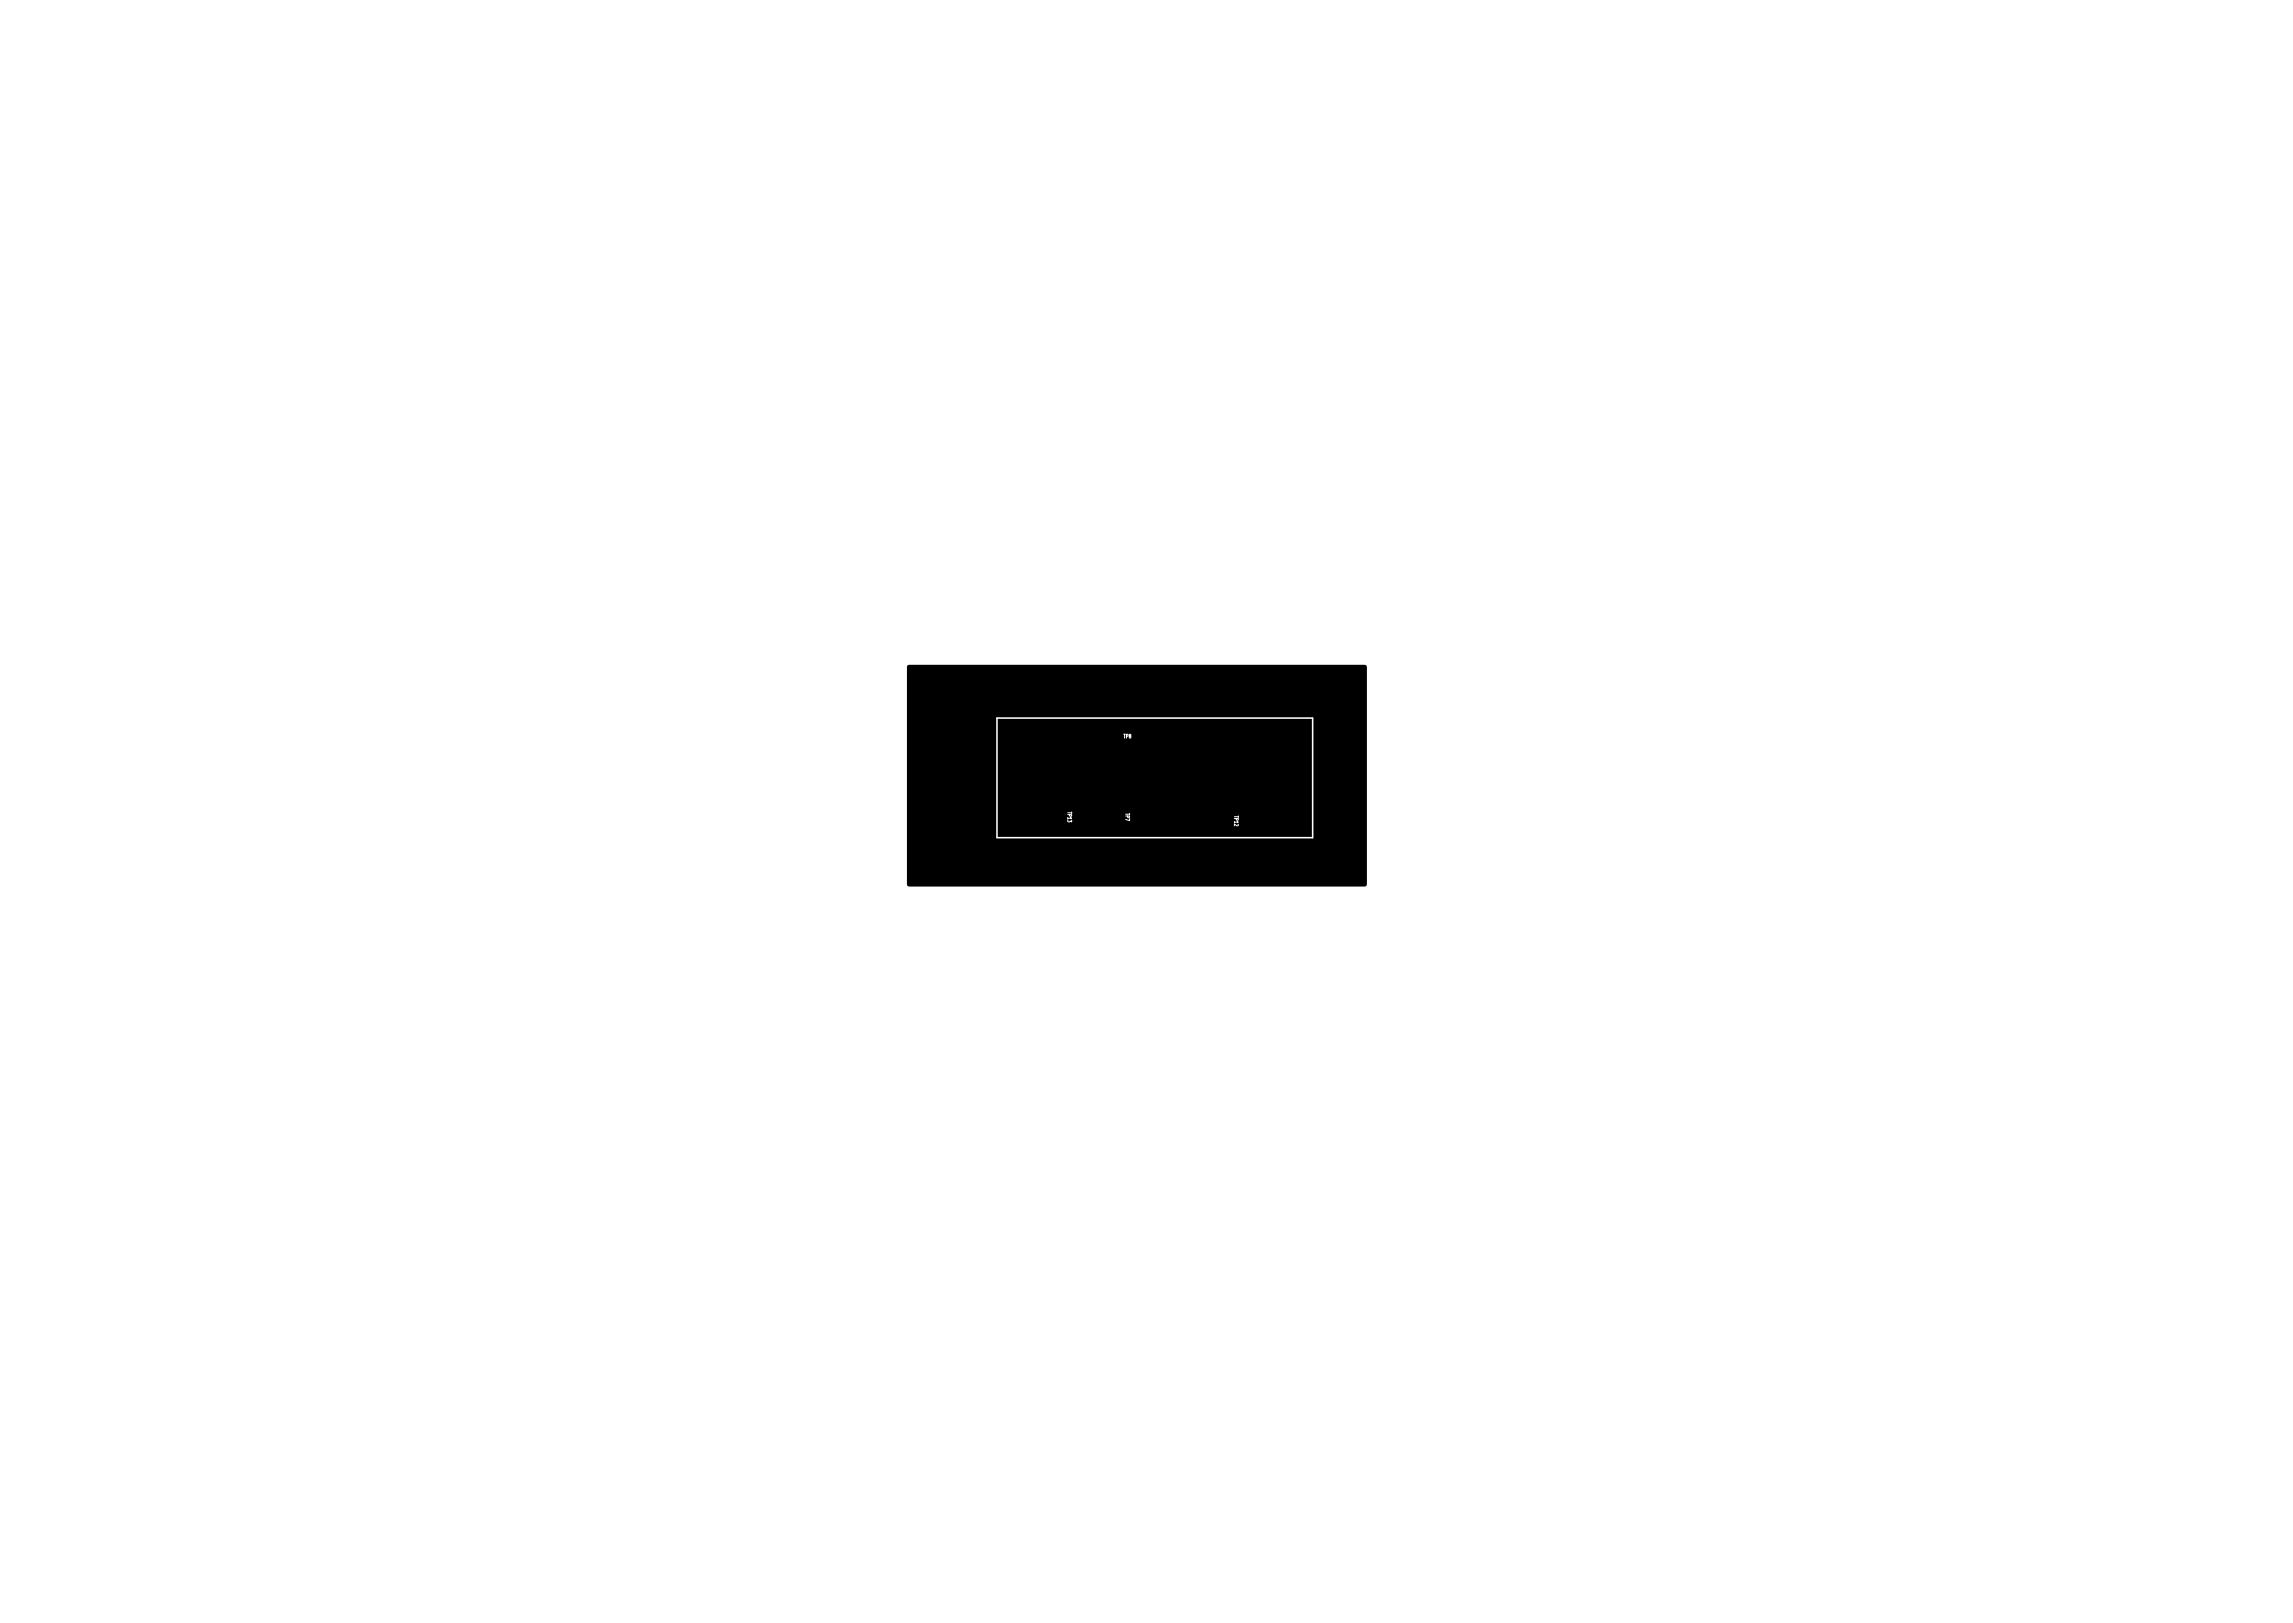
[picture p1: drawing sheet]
<svg xmlns="http://www.w3.org/2000/svg" width="297mm" height="210mm" viewBox="0 0 297 210" stroke-linecap="round" stroke-linejoin="round" font-family="sans-serif">
<defs><g id="words">
<g font-size=".7" fill="#fff">
<text x="145.6" y="95.6">TP8</text>
<text x="138.3" y="105.2" transform="rotate(90 138.3 105.2)">TP13</text>
<text x="145.8" y="105.4" transform="rotate(90 145.8 105.4)">TP7</text>
<text x="159.9" y="105.7" transform="rotate(90 159.9 105.7)">TP12</text>
</g>
</g></defs>
<path d="M117.7 86.4h59.1v28.2h-59.1z" fill="#000" stroke="#000" stroke-width=".5"/>
<path d="M129.1 93h40.9v15.5h-40.9z" fill="none" stroke="#fff" stroke-width=".2"/>
<use href="#words"/>
</svg>
